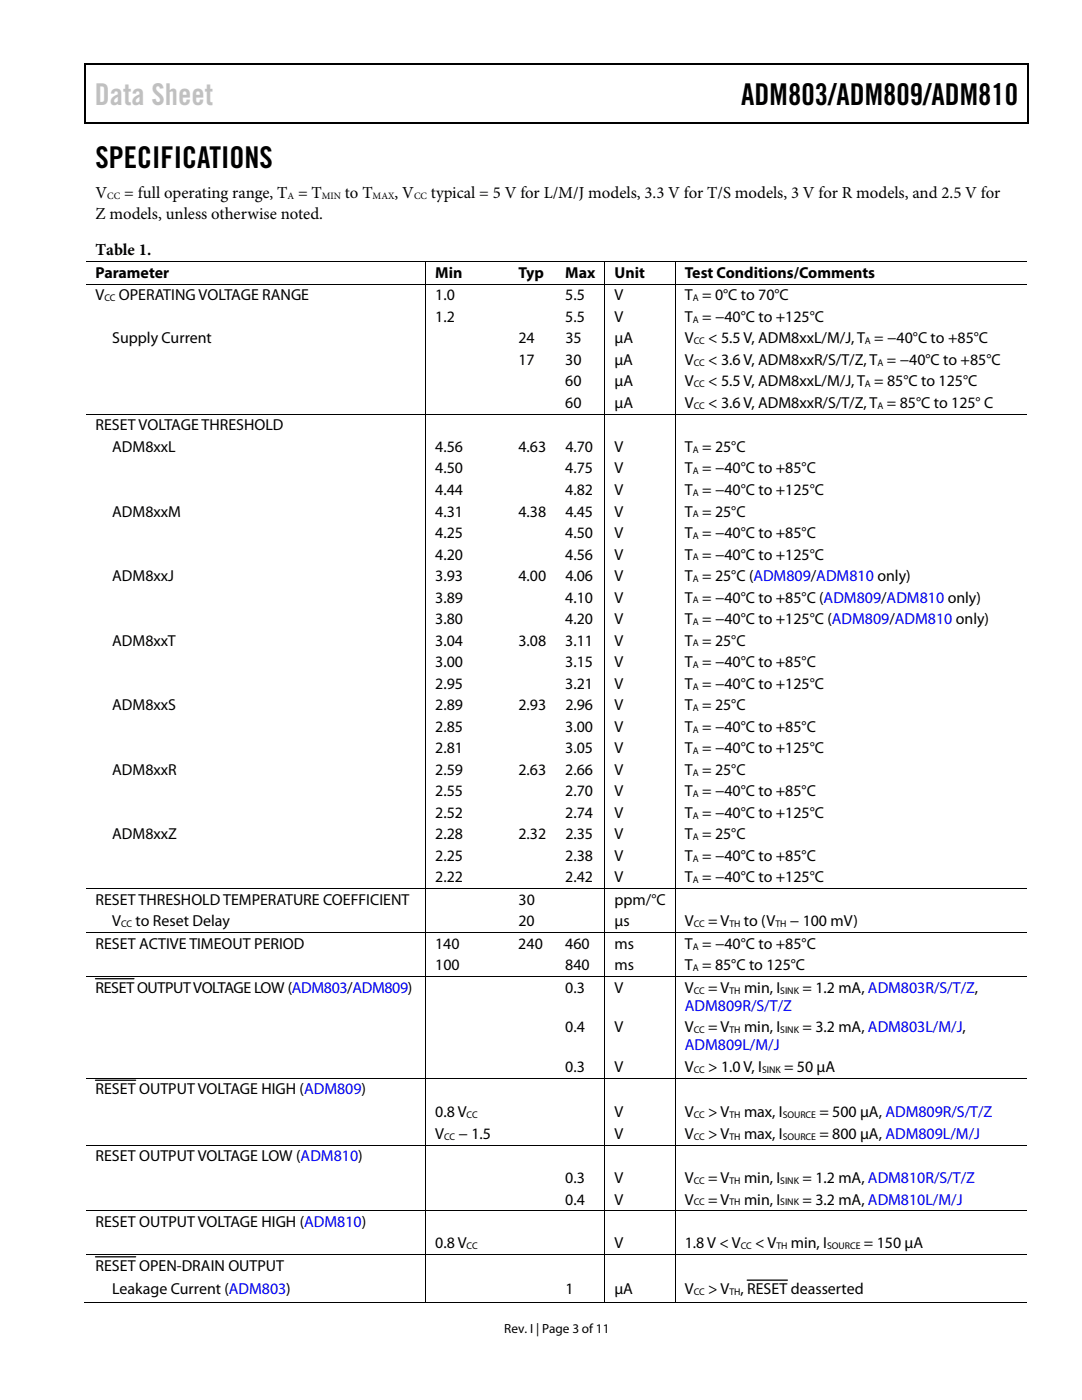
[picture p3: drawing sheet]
<svg xmlns="http://www.w3.org/2000/svg" width="216mm" height="279mm" viewBox="0 0 216 279" stroke-linecap="round" stroke-linejoin="round" font-family="sans-serif">
<defs><g id="words">
<text font-size="6" fill="#c0c0c0" x="18.9" y="21">Data Sheet</text>
<g font-size="6">
<text x="147.9" y="21">ADM803/ADM809/ADM810</text>
<text x="19" y="33.6">SPECIFICATIONS</text>
</g>
<g font-size="3.3">
<text x="19" y="39.5">V</text>
<text x="24.8" y="39.5">= full operating range, T = T</text>
<text x="68.8" y="39.5">to T</text>
<text x="78.7" y="39.5">, V</text>
<text x="86" y="39.5">typical = 5 V for L/M/J models, 3.3 V for T/S models, 3 V for R models, and 2.5 V for</text>
<text x="19" y="43.8">Z models, unless otherwise noted.</text>
<text x="19" y="50.9">Table 1.</text>
</g>
<g font-size="3.2">
<text x="19" y="55.5">Parameter</text>
<text x="19" y="59.9">V</text>
<text x="23.7" y="59.9">OPERATING VOLTAGE RANGE</text>
<text x="86.8" y="59.9">1.0</text>
<text x="86.8" y="55.5">Min</text>
<text x="103.4" y="55.5">Typ</text>
<text x="112.8" y="55.5">Max</text>
<text x="112.8" y="59.9">5.5</text>
<text x="122.6" y="55.5">Unit</text>
<text x="122.6" y="59.9">V</text>
<text x="136.7" y="55.5">Test Conditions/Comments</text>
<text x="136.7" y="59.9">T = 0°C to 70°C</text>
<text x="86.8" y="64.2">1.2</text>
<text x="112.8" y="64.2">5.5</text>
<text x="122.6" y="64.2">V</text>
<text x="136.7" y="64.2">T = −40°C to +125°C</text>
<text x="22.4" y="68.5">Supply Current</text>
<text x="103.5" y="68.5">24</text>
<text x="112.8" y="68.5">35</text>
<text x="122.6" y="68.5">μA</text>
<text x="136.7" y="68.5">V</text>
<text x="141.3" y="68.5">&lt; 5.5 V, ADM8xxL/M/J, T = −40°C to +85°C</text>
<text x="103.4" y="72.8">17</text>
<text x="112.8" y="72.8">30</text>
<text x="112.8" y="77.1">60</text>
<text x="122.6" y="72.8">μA</text>
<text x="122.6" y="77.1">μA</text>
<text x="136.6" y="72.8">V</text>
<text x="136.7" y="77.1">V</text>
<text x="141.3" y="72.8">&lt; 3.6 V, ADM8xxR/S/T/Z, T = −40°C to +85°C</text>
<text x="141.3" y="77.1">&lt; 5.5 V, ADM8xxL/M/J, T = 85°C to 125°C</text>
<text x="112.8" y="81.4">60</text>
<text x="122.6" y="81.4">μA</text>
<text x="136.7" y="81.4">V</text>
<text x="141.3" y="81.4">&lt; 3.6 V, ADM8xxR/S/T/Z, T = 85°C to 125° C</text>
<text x="19" y="85.9">RESET VOLTAGE THRESHOLD</text>
<text x="22.4" y="90.2">ADM8xxL</text>
<text x="86.8" y="94.5">4.50</text>
<text x="86.9" y="90.2">4.56</text>
<text x="103.4" y="90.2">4.63</text>
<text x="112.8" y="94.5">4.75</text>
<text x="112.8" y="90.2">4.70</text>
<text x="122.6" y="90.2">V</text>
<text x="122.6" y="94.5">V</text>
<text x="136.7" y="90.2">T = 25°C</text>
<text x="136.7" y="94.5">T = −40°C to +85°C</text>
<text x="86.8" y="98.8">4.44</text>
<text x="112.8" y="98.8">4.82</text>
<text x="122.6" y="98.8">V</text>
<text x="136.7" y="98.8">T = −40°C to +125°C</text>
<text x="22.4" y="103.1">ADM8xxM</text>
<text x="86.8" y="107.4">4.25</text>
<text x="86.9" y="103.1">4.31</text>
<text x="103.4" y="103.1">4.38</text>
<text x="112.8" y="107.4">4.50</text>
<text x="112.8" y="103.1">4.45</text>
<text x="122.6" y="107.4">V</text>
<text x="122.6" y="103.1">V</text>
<text x="136.7" y="107.4">T = −40°C to +85°C</text>
<text x="136.7" y="103.1">T = 25°C</text>
<text x="86.8" y="111.7">4.20</text>
<text x="112.8" y="111.7">4.56</text>
<text x="122.6" y="111.7">V</text>
<text x="136.7" y="111.7">T = −40°C to +125°C</text>
<text x="22.4" y="116">ADM8xxJ</text>
<text x="86.8" y="116">3.93</text>
<text x="103.4" y="116">4.00</text>
<text x="112.8" y="116">4.06</text>
<text x="122.6" y="116">V</text>
<text x="136.7" y="116">T = 25°C (ADM809/ADM810 only)</text>
<text x="86.8" y="120.3">3.89</text>
<text x="86.8" y="124.5">3.80</text>
<text x="112.8" y="120.3">4.10</text>
<text x="112.8" y="124.5">4.20</text>
<text x="122.6" y="120.3">V</text>
<text x="122.6" y="124.5">V</text>
<text x="136.7" y="120.3">T = −40°C to +85°C (ADM809/ADM810 only)</text>
<text x="136.7" y="124.5">T = −40°C to +125°C (ADM809/ADM810 only)</text>
<text x="22.4" y="128.8">ADM8xxT</text>
<text x="86.9" y="128.8">3.04</text>
<text x="103.4" y="128.8">3.08</text>
<text x="112.8" y="128.8">3.11</text>
<text x="122.6" y="128.8">V</text>
<text x="136.6" y="128.8">T = 25°C</text>
<text x="86.8" y="133.1">3.00</text>
<text x="86.8" y="137.4">2.95</text>
<text x="112.8" y="133.1">3.15</text>
<text x="112.8" y="137.4">3.21</text>
<text x="122.6" y="133.1">V</text>
<text x="122.6" y="137.4">V</text>
<text x="136.7" y="133.1">T = −40°C to +85°C</text>
<text x="136.7" y="137.4">T = −40°C to +125°C</text>
<text x="22.4" y="141.7">ADM8xxS</text>
<text x="86.9" y="141.7">2.89</text>
<text x="103.5" y="141.7">2.93</text>
<text x="112.8" y="141.7">2.96</text>
<text x="122.6" y="141.7">V</text>
<text x="136.7" y="141.7">T = 25°C</text>
<text x="86.8" y="146">2.85</text>
<text x="112.8" y="146">3.00</text>
<text x="122.6" y="146">V</text>
<text x="136.7" y="146">T = −40°C to +85°C</text>
<text x="22.4" y="154.6">ADM8xxR</text>
<text x="86.8" y="150.3">2.81</text>
<text x="86.9" y="154.6">2.59</text>
<text x="103.4" y="154.6">2.63</text>
<text x="112.8" y="150.3">3.05</text>
<text x="112.8" y="154.6">2.66</text>
<text x="122.6" y="154.6">V</text>
<text x="122.6" y="150.3">V</text>
<text x="136.7" y="154.6">T = 25°C</text>
<text x="136.7" y="150.3">T = −40°C to +125°C</text>
<text x="86.8" y="158.9">2.55</text>
<text x="112.8" y="158.9">2.70</text>
<text x="122.6" y="158.9">V</text>
<text x="136.7" y="158.9">T = −40°C to +85°C</text>
<text x="22.4" y="167.5">ADM8xxZ</text>
<text x="86.8" y="163.2">2.52</text>
<text x="86.9" y="167.5">2.28</text>
<text x="103.5" y="167.5">2.32</text>
<text x="112.8" y="163.2">2.74</text>
<text x="112.8" y="167.5">2.35</text>
<text x="122.6" y="163.2">V</text>
<text x="122.6" y="167.5">V</text>
<text x="136.7" y="163.2">T = −40°C to +125°C</text>
<text x="136.7" y="167.5">T = 25°C</text>
<text x="86.8" y="171.8">2.25</text>
<text x="112.8" y="171.8">2.38</text>
<text x="122.6" y="171.8">V</text>
<text x="136.7" y="171.8">T = −40°C to +85°C</text>
<text x="86.8" y="176.1">2.22</text>
<text x="112.8" y="176.1">2.42</text>
<text x="122.6" y="176.1">V</text>
<text x="136.7" y="176.1">T = −40°C to +125°C</text>
<text x="19" y="180.6">RESET THRESHOLD TEMPERATURE COEFFICIENT</text>
<text x="22.4" y="184.9">V</text>
<text x="27.1" y="184.9">to Reset Delay</text>
<text x="103.5" y="180.6">30</text>
<text x="103.5" y="184.9">20</text>
<text x="122.6" y="184.9">μs</text>
<text x="122.6" y="180.6">ppm/°C</text>
<text x="136.7" y="184.9">V</text>
<text x="141.3" y="184.9">= V</text>
<text x="148.4" y="184.9">to (V</text>
<text x="157.6" y="184.9">− 100 mV)</text>
<text x="19" y="189.4">RESET ACTIVE TIMEOUT PERIOD</text>
<text x="86.8" y="189.4">140</text>
<text x="103.4" y="189.4">240</text>
<text x="112.8" y="189.4">460</text>
<text x="122.6" y="189.4">ms</text>
<text x="136.7" y="189.4">T = −40°C to +85°C</text>
<text x="86.8" y="193.7">100</text>
<text x="112.8" y="193.7">840</text>
<text x="122.6" y="193.7">ms</text>
<text x="136.7" y="193.7">T = 85°C to 125°C</text>
<text x="19" y="198.1">RESETOUTPUT VOLTAGE LOW (ADM803/ADM809)</text>
<text x="112.8" y="198.1">0.3</text>
<text x="122.6" y="198.1">V</text>
<text x="136.7" y="198.1">V</text>
<text x="141.3" y="198.1">= V</text>
<text x="148.5" y="198.1">min, I</text>
<text x="160.1" y="198.1">= 1.2 mA, ADM803R/S/T/Z,</text>
<text x="112.8" y="206">0.4</text>
<text x="122.6" y="206">V</text>
<text x="136.7" y="206">V</text>
<text x="141.3" y="206">= V</text>
<text x="148.5" y="206">min, I</text>
<text x="160.1" y="206">= 3.2 mA, ADM803L/M/J,</text>
<text x="112.8" y="213.9">0.3</text>
<text x="122.6" y="213.9">V</text>
<text x="136.7" y="213.9">V</text>
<text x="141.3" y="213.9">&gt; 1.0 V, I</text>
<text x="156.4" y="213.9">= 50 μA</text>
<text x="19" y="218.4">RESET OUTPUT VOLTAGE HIGH (ADM809)</text>
<text x="86.8" y="227.3">V</text>
<text x="86.8" y="223">0.8 V</text>
<text x="91.5" y="227.3">− 1.5</text>
<text x="122.6" y="223">V</text>
<text x="122.6" y="227.3">V</text>
<text x="136.7" y="223">V</text>
<text x="136.7" y="227.3">V</text>
<text x="141.3" y="223">&gt; V</text>
<text x="141.3" y="227.3">&gt; V</text>
<text x="148.5" y="223">max, I</text>
<text x="148.5" y="227.3">max, I</text>
<text x="163.5" y="223">= 500 μA, ADM809R/S/T/Z</text>
<text x="163.5" y="227.3">= 800 μA, ADM809L/M/J</text>
<text x="19" y="231.8">RESET OUTPUT VOLTAGE LOW (ADM810)</text>
<text x="112.8" y="236.1">0.3</text>
<text x="122.6" y="236.1">V</text>
<text x="136.7" y="236.1">V</text>
<text x="141.3" y="236.1">= V</text>
<text x="148.5" y="236.1">min, I</text>
<text x="160.1" y="236.1">= 1.2 mA, ADM810R/S/T/Z</text>
<text x="19" y="244.9">RESET OUTPUT VOLTAGE HIGH (ADM810)</text>
<text x="112.8" y="240.4">0.4</text>
<text x="122.6" y="240.4">V</text>
<text x="136.7" y="240.4">V</text>
<text x="141.3" y="240.4">= V</text>
<text x="148.5" y="240.4">min, I</text>
<text x="160.1" y="240.4">= 3.2 mA, ADM810L/M/J</text>
<text x="86.8" y="249.2">0.8 V</text>
<text x="122.6" y="249.2">V</text>
<text x="136.6" y="249.2">1.8 V &lt; V</text>
<text x="150.7" y="249.2">&lt; V</text>
<text x="157.8" y="249.2">min, I</text>
<text x="172.4" y="249.2">= 150 μA</text>
<text x="19" y="253.6">RESET OPEN-DRAIN OUTPUT</text>
<text x="22.4" y="258.3">Leakage Current (ADM803)</text>
<text x="112.8" y="258.3">1</text>
<text x="122.6" y="258.3">μA</text>
<text x="136.7" y="258.3">V</text>
<text x="141.3" y="258.3">&gt; V</text>
<text x="147.8" y="258.3">, RESET deasserted</text>
</g>
<g font-size="3.2" fill="#00f">
<text x="136.7" y="201.7">ADM809R/S/T/Z</text>
<text x="136.7" y="209.6">ADM809L/M/J</text>
</g>
<text font-size="2.6" x="100.6" y="266">Rev. I | Page 3 of 11</text>
<g font-size="1.9">
<text x="21.4" y="39.7">CC</text>
<text x="57.4" y="39.7">A</text>
<text x="64.2" y="39.7">MIN</text>
<text x="74.4" y="39.7">MAX</text>
<text x="82.6" y="39.7">CC</text>
<text x="20.8" y="60.1">CC</text>
<text x="138.2" y="60.1">A</text>
<text x="138.2" y="64.4">A</text>
<text x="138.4" y="68.7">CC</text>
<text x="172.6" y="68.7">A</text>
<text x="138.4" y="73">CC</text>
<text x="138.4" y="77.3">CC</text>
<text x="172.6" y="77.3">A</text>
<text x="175.1" y="73">A</text>
<text x="138.4" y="81.6">CC</text>
<text x="175.1" y="81.6">A</text>
<text x="138.2" y="90.4">A</text>
<text x="138.2" y="94.7">A</text>
<text x="138.2" y="99">A</text>
<text x="138.2" y="103.3">A</text>
<text x="138.2" y="107.5">A</text>
<text x="138.2" y="111.8">A</text>
<text x="138.2" y="116.1">A</text>
<text x="138.2" y="120.4">A</text>
<text x="138.2" y="124.7">A</text>
<text x="138.2" y="129">A</text>
<text x="138.2" y="133.3">A</text>
<text x="138.2" y="137.6">A</text>
<text x="138.2" y="141.9">A</text>
<text x="138.2" y="146.2">A</text>
<text x="138.2" y="150.5">A</text>
<text x="138.2" y="154.8">A</text>
<text x="138.2" y="159.1">A</text>
<text x="138.2" y="163.4">A</text>
<text x="138.2" y="167.7">A</text>
<text x="138.2" y="172">A</text>
<text x="138.2" y="176.3">A</text>
<text x="24.2" y="185.1">CC</text>
<text x="138.4" y="185.1">CC</text>
<text x="145.5" y="185.1">TH</text>
<text x="154.7" y="185.1">TH</text>
<text x="138.2" y="189.5">A</text>
<text x="138.2" y="193.8">A</text>
<text x="138.4" y="198.3">CC</text>
<text x="145.5" y="198.3">TH</text>
<text x="155.7" y="198.3">SINK</text>
<text x="138.4" y="206.2">CC</text>
<text x="145.5" y="206.2">TH</text>
<text x="155.7" y="206.2">SINK</text>
<text x="138.4" y="214.1">CC</text>
<text x="152.1" y="214.1">SINK</text>
<text x="88.6" y="227.5">CC</text>
<text x="93.1" y="223.2">CC</text>
<text x="138.4" y="223.2">CC</text>
<text x="138.4" y="227.5">CC</text>
<text x="145.5" y="223.2">TH</text>
<text x="145.5" y="227.5">TH</text>
<text x="156.2" y="223.2">SOURCE</text>
<text x="156.2" y="227.5">SOURCE</text>
<text x="138.4" y="236.3">CC</text>
<text x="145.5" y="236.3">TH</text>
<text x="155.7" y="236.3">SINK</text>
<text x="138.4" y="240.6">CC</text>
<text x="145.5" y="240.6">TH</text>
<text x="155.7" y="240.6">SINK</text>
<text x="93.1" y="249.3">CC</text>
<text x="147.8" y="249.3">CC</text>
<text x="154.9" y="249.3">TH</text>
<text x="165" y="249.3">SOURCE</text>
<text x="138.4" y="258.5">CC</text>
<text x="145.5" y="258.5">TH</text>
</g>
</g></defs>
<path d="M16.9 12.7h.2v1h-.2zM205.1 12.7h.2v1h-.2zM205.1 12.7h.2v.3h-.2zM82.3 24.4h.2v.3h-.2zM205.1 24.4h.2v.3h-.2z" fill="#000"/>
<path d="M16.9 12.8h188.2M17 13.7v11M205.2 13.7v11M205.1 24.5h-188.2M19 195.3h7.7M19 215.6h8.1M19 250.8h8.1M149.1 255.5h8" fill="none" stroke="#000" stroke-width=".25"/>
<g fill="none" stroke="#000" stroke-width=".2">
<path d="M17.1 56.7h187.7M84.9 52.3v4.3M84.9 56.8v25.8M120.7 52.3v4.3M120.7 56.8v25.8M134.7 52.3v4.3M134.7 56.8v25.8M204.8 52.2h-187.7M17.1 82.7h187.7M84.9 82.8v94.5M120.7 82.8v94.5M134.7 82.8v94.5"/>
<path d="M84.9 177.5v8.6M120.7 177.5v8.6M134.7 177.5v8.6M204.8 177.4h-187.7M17.1 194.9h187.7M84.9 186.2v8.6M84.9 195v20.1M120.7 186.2v8.6M120.7 195v20.1M134.7 186.2v8.6M134.7 195v20.1M204.8 186.2h-187.7"/>
<path d="M17.1 215.2h187.7M84.9 215.2v13.3M120.7 215.2v13.3M134.7 215.2v13.3M17.1 228.6h187.7M84.9 228.7v12.9M120.7 228.7v12.9M134.7 228.7v12.9M16.9 259.9h68M17.1 250.4h187.7M84.9 241.7v8.6M84.9 250.5v9.5"/>
<path d="M85 259.9h35.6M120.7 241.7v8.6M120.7 250.5v9.5M120.8 259.9h13.9M134.7 241.7v8.6M134.7 250.5v9.5M134.8 259.9h70M204.8 241.7h-187.7"/>
</g>
<use href="#words"/>
</svg>
